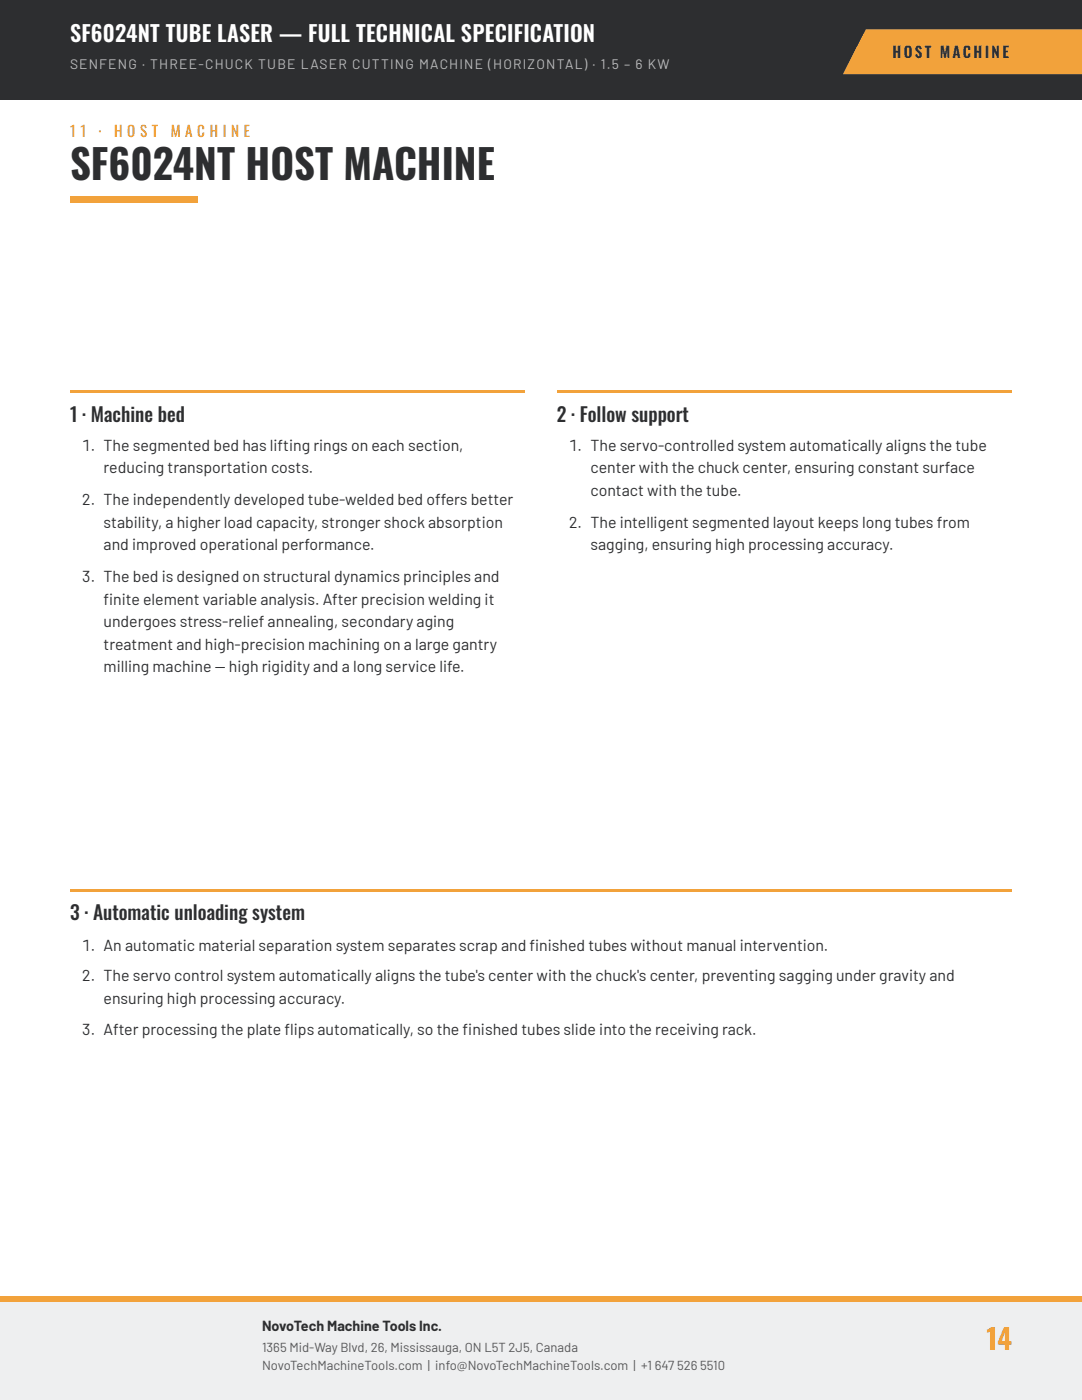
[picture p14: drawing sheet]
<svg xmlns="http://www.w3.org/2000/svg" width="216mm" height="279mm" viewBox="0 0 216 279" stroke-linecap="round" stroke-linejoin="round" font-family="sans-serif">
<defs><g id="words">
<text font-size="8.1" fill="#2d2e30" x="14" y="36">SF6024NT HOST MACHINE</text>
<text font-size="5.6" fill="#f2a23b" x="196.9" y="269.3">14</text>
<text font-size="4.4" fill="#fff" x="14" y="8.5">SF6024NT TUBE LASER — FULL TECHNICAL SPECIFICATION</text>
<g font-size="3.9" fill="#2d2e30">
<text x="14" y="84.1">1 · Machine bed</text>
<text x="111.1" y="84.1">2 · Follow support</text>
<text x="14" y="183.6">3 · Automatic unloading system</text>
</g>
<g font-size="3.2" fill="#2d2e30">
<text x="16.4" y="90">1. The segmented bed has lifting rings on each section,</text>
<text x="113.6" y="90">1. The servo-controlled system automatically aligns the tube</text>
<text x="20.7" y="94.5">reducing transportation costs.</text>
<text x="117.8" y="94.5">center with the chuck center, ensuring constant surface</text>
<text x="16.4" y="100.8">2. The independently developed tube-welded bed offers better</text>
<text x="117.8" y="99">contact with the tube.</text>
<text x="20.7" y="105.3">stability, a higher load capacity, stronger shock absorption</text>
<text x="113.6" y="105.3">2. The intelligent segmented layout keeps long tubes from</text>
<text x="20.7" y="109.8">and improved operational performance.</text>
<text x="117.8" y="109.8">sagging, ensuring high processing accuracy.</text>
<text x="16.4" y="116.2">3. The bed is designed on structural dynamics principles and</text>
<text x="20.7" y="120.7">fnite element variable analysis. After precision welding it</text>
<text x="20.7" y="120.7">i</text>
<text x="20.7" y="125.1">undergoes stress-relief annealing, secondary aging</text>
<text x="20.7" y="129.6">treatment and high-precision machining on a large gantry</text>
<text x="20.7" y="134.1">milling machine — high rigidity and a long service life.</text>
<text x="16.4" y="189.7">1. An automatic material separation system separates scrap and fnished tubes without manual intervention.</text>
<text x="105.7" y="189.7">i</text>
<text x="16.4" y="195.8">2. The servo control system automatically aligns the tube's center with the chuck's center, preventing sagging under gravity and</text>
<text x="20.7" y="200.3">ensuring high processing accuracy.</text>
<text x="16.4" y="206.6">3. After processing the plate fips automatically, so the fnished tubes slide into the receiving rack.</text>
<text x="56.8" y="206.6">l</text>
<text x="92.3" y="206.6">i</text>
</g>
<text font-size="3" fill="#2d2e30" x="178.1" y="11.6">HOST MACHINE</text>
<g font-size="3" fill="#e08a1e">
<text x="14" y="27.3">1</text>
<text x="16" y="27.3">1</text>
<text x="19.7" y="27.3">·</text>
<text x="22.8" y="27.3">H O S T</text>
<text x="34.1" y="27.3">M A C H I N E</text>
</g>
<text font-size="2.9" fill="#2d2e30" x="52.3" y="265.6">NovoTech Machine Tools Inc.</text>
<text font-size="2.8" fill="#b8babd" x="14" y="13.8">SENFENG · THREE-CHUCK TUBE LASER CUTTING MACHINE (HORIZONTAL) · 1.5 – 6 KW</text>
<g font-size="2.6" fill="#55575b">
<text x="52.3" y="269.9">1365 Mid-Way Blvd, 26, Mississauga, ON L5T 2J5, Canada</text>
<text x="52.3" y="273.3">NovoTechMachineTools.com | info@NovoTechMachineTools.com | +1</text>
<text x="130.6" y="273.3">647</text>
<text x="135.1" y="273.3">526</text>
<text x="139.7" y="273.3">5510</text>
</g>
</g></defs>
<path d="M0 0h215.9v19.8h-215.9z" fill="#2d2e30"/>
<g fill="#f2a23b">
<path d="M168.3 5.8h47.6v9h-47.6z"/>
<path d="M14 39.2h25.4v1.3h-25.4z"/>
<path d="M14 77.8h90.8v.5h-90.8z"/>
<path d="M111.1 77.8h90.8v.5h-90.8z"/>
<path d="M14 177.5h187.9v.6h-187.9z"/>
</g>
<path d="M0 258.8h215.9v20.6h-215.9z" fill="#eeeff0"/>
<path d="M0 258.8h215.9v1h-215.9z" fill="#f2a23b"/>
<use href="#words"/>
</svg>
